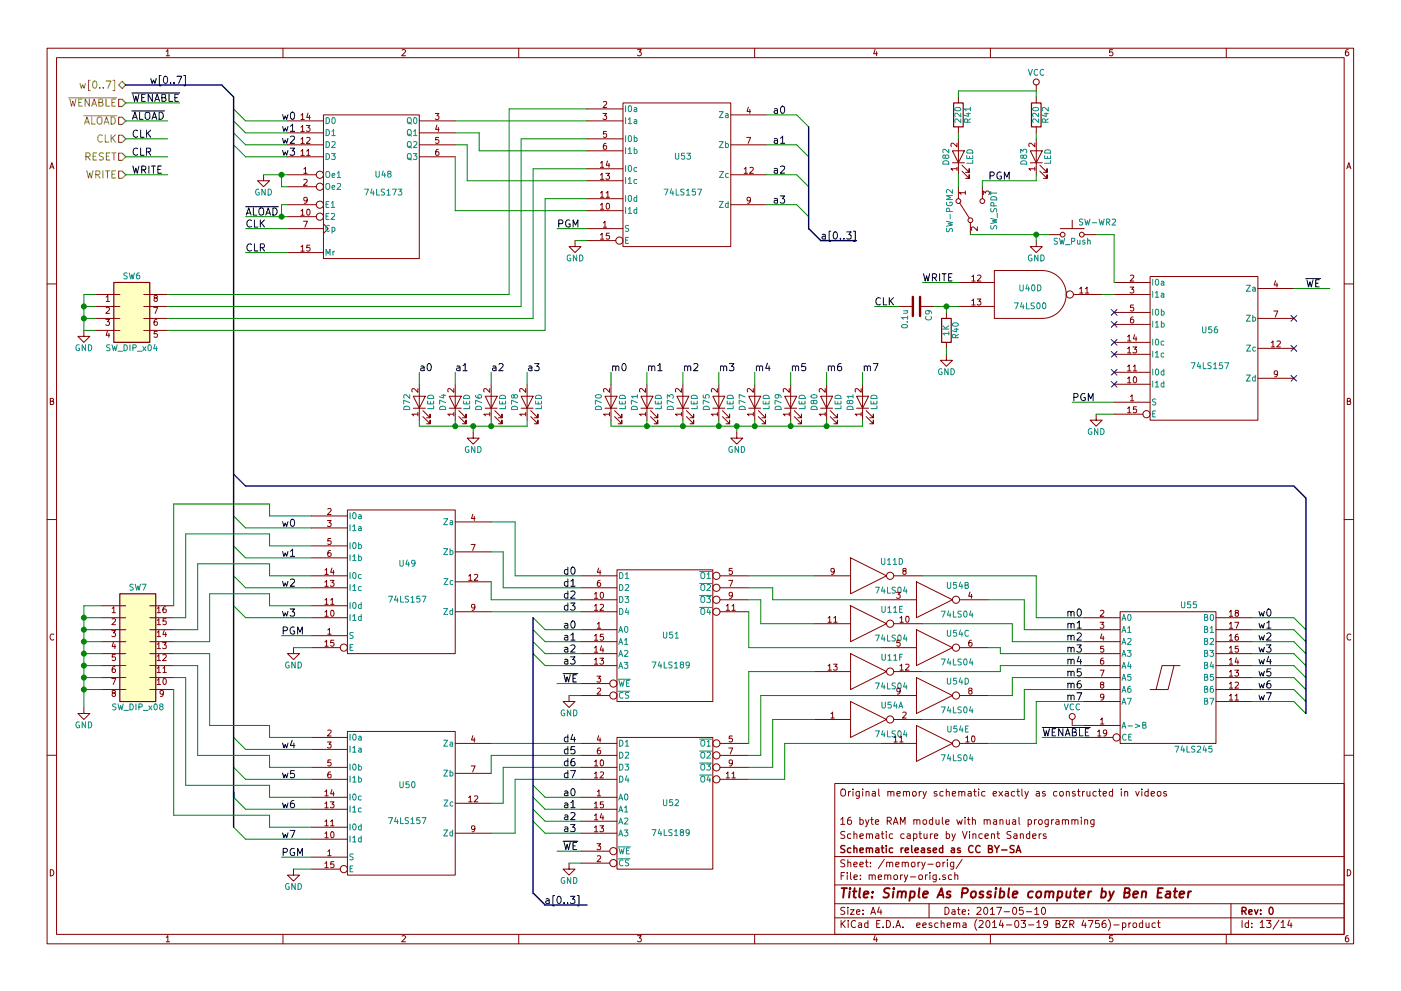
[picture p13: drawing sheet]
EESchema Schematic File Version 2
LIBS:power
LIBS:device
LIBS:transistors
LIBS:conn
LIBS:linear
LIBS:regul
LIBS:74xx
LIBS:cmos4000
LIBS:adc-dac
LIBS:memory
LIBS:xilinx
LIBS:microcontrollers
LIBS:dsp
LIBS:microchip
LIBS:analog_switches
LIBS:motorola
LIBS:texas
LIBS:intel
LIBS:audio
LIBS:interface
LIBS:digital-audio
LIBS:philips
LIBS:display
LIBS:cypress
LIBS:siliconi
LIBS:opto
LIBS:atmel
LIBS:contrib
LIBS:valves
LIBS:switches
LIBS:74xxx
LIBS:28c16
LIBS:sap-be-cache
EELAYER 24 0
EELAYER END
$Descr A4 11693 8268
encoding utf-8
Sheet 13 14
Title "Simple As Possible computer by Ben Eater"
Date "2017-05-10"
Rev "0"
Comp "Schematic released as CC BY-SA"
Comment1 "Schematic capture by Vincent Sanders"
Comment2 "16 byte RAM module with manual programming"
Comment3 ""
Comment4 "Original memory schematic exactly as constructed in videos"
$EndDescr
$Comp
L 74LS04 U11
U 4 1
P 7250 4800
F 0 "U11" H 7445 4915 50  0000 C CNN
F 1 "74LS04" H 7440 4675 50  0000 C CNN
F 2 "Housings_DIP:DIP-14_W7.62mm_LongPads" H 7250 4800 50  0001 C CNN
F 3 "" H 7250 4800 50  0000 C CNN
	4    7250 4800
	1    0    0    -1  
$EndComp
$Comp
L 74LS04 U54
U 2 1
P 7800 5000
F 0 "U54" H 7995 5115 50  0000 C CNN
F 1 "74LS04" H 7990 4875 50  0000 C CNN
F 2 "Housings_DIP:DIP-14_W7.62mm_LongPads" H 7800 5000 50  0001 C CNN
F 3 "" H 7800 5000 50  0000 C CNN
	2    7800 5000
	1    0    0    -1  
$EndComp
$Comp
L 74LS04 U11
U 5 1
P 7250 5200
F 0 "U11" H 7445 5315 50  0000 C CNN
F 1 "74LS04" H 7440 5075 50  0000 C CNN
F 2 "Housings_DIP:DIP-14_W7.62mm_LongPads" H 7250 5200 50  0001 C CNN
F 3 "" H 7250 5200 50  0000 C CNN
	5    7250 5200
	1    0    0    -1  
$EndComp
$Comp
L 74LS04 U54
U 3 1
P 7800 5400
F 0 "U54" H 7995 5515 50  0000 C CNN
F 1 "74LS04" H 7990 5275 50  0000 C CNN
F 2 "Housings_DIP:DIP-14_W7.62mm_LongPads" H 7800 5400 50  0001 C CNN
F 3 "" H 7800 5400 50  0000 C CNN
	3    7800 5400
	1    0    0    -1  
$EndComp
$Comp
L 74LS04 U11
U 6 1
P 7250 5600
F 0 "U11" H 7445 5715 50  0000 C CNN
F 1 "74LS04" H 7440 5475 50  0000 C CNN
F 2 "Housings_DIP:DIP-14_W7.62mm_LongPads" H 7250 5600 50  0001 C CNN
F 3 "" H 7250 5600 50  0000 C CNN
	6    7250 5600
	1    0    0    -1  
$EndComp
$Comp
L 74LS04 U54
U 4 1
P 7800 5800
F 0 "U54" H 7995 5915 50  0000 C CNN
F 1 "74LS04" H 7990 5675 50  0000 C CNN
F 2 "Housings_DIP:DIP-14_W7.62mm_LongPads" H 7800 5800 50  0001 C CNN
F 3 "" H 7800 5800 50  0000 C CNN
	4    7800 5800
	1    0    0    -1  
$EndComp
$Comp
L 74LS189 U51
U 1 1
P 5550 5300
F 0 "U51" H 5600 5300 50  0000 C CNN
F 1 "74LS189" H 5600 5050 50  0000 C CNN
F 2 "Housings_DIP:DIP-16_W7.62mm_LongPads" H 5550 5300 50  0001 C CNN
F 3 "" H 5550 5300 50  0000 C CNN
	1    5550 5300
	1    0    0    -1  
$EndComp
$Comp
L 74LS04 U54
U 1 1
P 7250 6000
F 0 "U54" H 7445 6115 50  0000 C CNN
F 1 "74LS04" H 7440 5875 50  0000 C CNN
F 2 "Housings_DIP:DIP-14_W7.62mm_LongPads" H 7250 6000 50  0001 C CNN
F 3 "" H 7250 6000 50  0000 C CNN
	1    7250 6000
	1    0    0    -1  
$EndComp
$Comp
L 74LS04 U54
U 5 1
P 7800 6200
F 0 "U54" H 7995 6315 50  0000 C CNN
F 1 "74LS04" H 7990 6075 50  0000 C CNN
F 2 "Housings_DIP:DIP-14_W7.62mm_LongPads" H 7800 6200 50  0001 C CNN
F 3 "" H 7800 6200 50  0000 C CNN
	5    7800 6200
	1    0    0    -1  
$EndComp
$Comp
L 74LS245 U55
U 1 1
P 9750 5650
F 0 "U55" H 9850 6225 50  0000 L BNN
F 1 "74LS245" H 9800 5075 50  0000 L TNN
F 2 "Housings_DIP:DIP-20_W7.62mm_LongPads" H 9750 5650 50  0001 C CNN
F 3 "" H 9750 5650 50  0000 C CNN
	1    9750 5650
	1    0    0    -1  
$EndComp
$Comp
L VCC #PWR103
U 1 1
P 8950 6050
F 0 "#PWR103" H 8950 5900 50  0001 C CNN
F 1 "VCC" H 8950 6200 50  0000 C CNN
F 2 "" H 8950 6050 50  0000 C CNN
F 3 "" H 8950 6050 50  0000 C CNN
	1    8950 6050
	1    0    0    -1  
$EndComp
Entry Wire Line
	10800 5150 10900 5250
Entry Wire Line
	10800 5250 10900 5350
Entry Wire Line
	10800 5350 10900 5450
Entry Wire Line
	10800 5450 10900 5550
Entry Wire Line
	10800 5550 10900 5650
Entry Wire Line
	10800 5650 10900 5750
Entry Wire Line
	10800 5750 10900 5850
Entry Wire Line
	10800 5850 10900 5950
Text HLabel 1050 700  0    60   3State ~ 0
w[0..7]
Text Label 10500 5150 0    60   ~ 0
w0
Text Label 10500 5250 0    60   ~ 0
w1
Text Label 10500 5350 0    60   ~ 0
w2
Text Label 10500 5450 0    60   ~ 0
w3
Text Label 10500 5550 0    60   ~ 0
w4
Text Label 10500 5650 0    60   ~ 0
w5
Text Label 10500 5750 0    60   ~ 0
w6
Text Label 10500 5850 0    60   ~ 0
w7
$Comp
L 74LS173 U48
U 1 1
P 3100 1550
F 0 "U48" H 3200 1650 50  0000 C CNN
F 1 "74LS173" H 3200 1500 50  0000 C CNN
F 2 "Housings_DIP:DIP-16_W7.62mm_LongPads" H 3100 1550 50  0001 C CNN
F 3 "" H 3100 1550 50  0000 C CNN
	1    3100 1550
	1    0    0    -1  
$EndComp
Text Label 8700 6150 0    60   ~ 0
~WENABLE
$Comp
L 74LS157 U53
U 1 1
P 5650 1450
F 0 "U53" H 5700 1600 50  0000 C CNN
F 1 "74LS157" H 5700 1300 50  0000 C CNN
F 2 "Housings_DIP:DIP-16_W7.62mm_LongPads" H 5650 1450 50  0001 C CNN
F 3 "" H 5650 1450 50  0000 C CNN
	1    5650 1450
	1    0    0    -1  
$EndComp
$Comp
L SW_DIP_x04 SW6
U 1 1
P 1100 2650
F 0 "SW6" H 1100 3000 50  0000 C CNN
F 1 "SW_DIP_x04" H 1100 2400 50  0000 C CNN
F 2 "Buttons_Switches_THT:SW_DIP_x4_Slide" H 1100 2650 50  0001 C CNN
F 3 "" H 1100 2650 50  0000 C CNN
	1    1100 2650
	1    0    0    -1  
$EndComp
$Comp
L SW_SPDT SW-PGM2
U 1 1
P 8100 1750
F 0 "SW-PGM2" H 8100 1920 50  0000 C CNN
F 1 "SW_SPDT" H 8100 1550 50  0000 C CNN
F 2 "Buttons_Switches_THT:SW_Micro_SPST" H 8100 1750 50  0001 C CNN
F 3 "" H 8100 1750 50  0000 C CNN
	1    8100 1750
	0    -1   -1   0   
$EndComp
$Comp
L GND #PWR102
U 1 1
P 8650 2000
F 0 "#PWR102" H 8650 1750 50  0001 C CNN
F 1 "GND" H 8650 1850 50  0000 C CNN
F 2 "" H 8650 2000 50  0000 C CNN
F 3 "" H 8650 2000 50  0000 C CNN
	1    8650 2000
	1    0    0    -1  
$EndComp
$Comp
L LED D82
U 1 1
P 8000 1300
F 0 "D82" H 8000 1400 50  0000 C CNN
F 1 "LED" H 8000 1200 50  0000 C CNN
F 2 "LEDs:LED-5MM" H 8000 1300 50  0001 C CNN
F 3 "" H 8000 1300 50  0000 C CNN
	1    8000 1300
	0    -1   -1   0   
$EndComp
$Comp
L LED D83
U 1 1
P 8650 1300
F 0 "D83" H 8650 1400 50  0000 C CNN
F 1 "LED" H 8650 1200 50  0000 C CNN
F 2 "LEDs:LED-5MM" H 8650 1300 50  0001 C CNN
F 3 "" H 8650 1300 50  0000 C CNN
	1    8650 1300
	0    -1   -1   0   
$EndComp
$Comp
L R R41
U 1 1
P 8000 950
F 0 "R41" V 8080 950 50  0000 C CNN
F 1 "220" V 8000 950 50  0000 C CNN
F 2 "Resistors_THT:Resistor_Horizontal_RM7mm" V 7930 950 50  0001 C CNN
F 3 "" H 8000 950 50  0000 C CNN
	1    8000 950 
	1    0    0    -1  
$EndComp
$Comp
L R R42
U 1 1
P 8650 950
F 0 "R42" V 8730 950 50  0000 C CNN
F 1 "220" V 8650 950 50  0000 C CNN
F 2 "Resistors_THT:Resistor_Horizontal_RM7mm" V 8580 950 50  0001 C CNN
F 3 "" H 8650 950 50  0000 C CNN
	1    8650 950 
	1    0    0    -1  
$EndComp
Text Label 6450 950  0    60   ~ 0
a0
Text Label 6450 1200 0    60   ~ 0
a1
Text Label 6450 1450 0    60   ~ 0
a2
Text Label 6450 1700 0    60   ~ 0
a3
Text Label 4700 5250 0    60   ~ 0
a0
Text Label 4700 5350 0    60   ~ 0
a1
Text Label 4700 5450 0    60   ~ 0
a2
Text Label 4700 5550 0    60   ~ 0
a3
Text Label 4700 6650 0    60   ~ 0
a0
Text Label 4700 6750 0    60   ~ 0
a1
Text Label 4700 6850 0    60   ~ 0
a2
Text Label 4700 6950 0    60   ~ 0
a3
$Comp
L GND #PWR90
U 1 1
P 700 2750
F 0 "#PWR90" H 700 2500 50  0001 C CNN
F 1 "GND" H 700 2600 50  0000 C CNN
F 2 "" H 700 2750 50  0000 C CNN
F 3 "" H 700 2750 50  0000 C CNN
	1    700  2750
	1    0    0    -1  
$EndComp
$Comp
L GND #PWR97
U 1 1
P 4800 2000
F 0 "#PWR97" H 4800 1750 50  0001 C CNN
F 1 "GND" H 4800 1850 50  0000 C CNN
F 2 "" H 4800 2000 50  0000 C CNN
F 3 "" H 4800 2000 50  0000 C CNN
	1    4800 2000
	1    0    0    -1  
$EndComp
Text Label 2050 1900 0    60   ~ 0
CLK
Text HLabel 1050 1150 0    60   Input ~ 0
CLK
Text Label 1100 1150 0    60   ~ 0
CLK
Text Label 2050 1800 0    60   ~ 0
~ALOAD
Text HLabel 1050 1000 0    60   Input ~ 0
~ALOAD
Text Label 1100 1000 0    60   ~ 0
~ALOAD
$Comp
L GND #PWR92
U 1 1
P 2200 1450
F 0 "#PWR92" H 2200 1200 50  0001 C CNN
F 1 "GND" H 2200 1300 50  0000 C CNN
F 2 "" H 2200 1450 50  0000 C CNN
F 3 "" H 2200 1450 50  0000 C CNN
	1    2200 1450
	1    0    0    -1  
$EndComp
Text Label 2350 1000 0    60   ~ 0
w0
Text Label 2350 1100 0    60   ~ 0
w1
Text Label 2350 1200 0    60   ~ 0
w2
Text Label 2350 1300 0    60   ~ 0
w3
Text Label 4700 4800 0    60   ~ 0
d0
Text Label 4700 4900 0    60   ~ 0
d1
Text Label 4700 5000 0    60   ~ 0
d2
Text Label 4700 5100 0    60   ~ 0
d3
Text Label 4700 6200 0    60   ~ 0
d4
Text Label 4700 6300 0    60   ~ 0
d5
Text Label 4700 6400 0    60   ~ 0
d6
Text Label 4700 6500 0    60   ~ 0
d7
Text Label 2050 2100 0    60   ~ 0
CLR
Text Label 1100 1300 0    60   ~ 0
CLR
Entry Wire Line
	6650 950  6750 1050
Entry Wire Line
	6650 1200 6750 1300
Entry Wire Line
	6650 1450 6750 1550
Entry Wire Line
	6650 1700 6750 1800
Text Label 6850 2000 0    60   ~ 0
a[0..3]
Text Label 1250 700  0    60   ~ 0
w[0..7]
Entry Bus Bus
	6750 1900 6850 2000
$Comp
L LED D72
U 1 1
P 3500 3350
F 0 "D72" H 3500 3450 50  0000 C CNN
F 1 "LED" H 3500 3250 50  0000 C CNN
F 2 "LEDs:LED-5MM" H 3500 3350 50  0001 C CNN
F 3 "" H 3500 3350 50  0000 C CNN
	1    3500 3350
	0    -1   -1   0   
$EndComp
$Comp
L LED D74
U 1 1
P 3800 3350
F 0 "D74" H 3800 3450 50  0000 C CNN
F 1 "LED" H 3800 3250 50  0000 C CNN
F 2 "LEDs:LED-5MM" H 3800 3350 50  0001 C CNN
F 3 "" H 3800 3350 50  0000 C CNN
	1    3800 3350
	0    -1   -1   0   
$EndComp
$Comp
L LED D76
U 1 1
P 4100 3350
F 0 "D76" H 4100 3450 50  0000 C CNN
F 1 "LED" H 4100 3250 50  0000 C CNN
F 2 "LEDs:LED-5MM" H 4100 3350 50  0001 C CNN
F 3 "" H 4100 3350 50  0000 C CNN
	1    4100 3350
	0    -1   -1   0   
$EndComp
$Comp
L LED D78
U 1 1
P 4400 3350
F 0 "D78" H 4400 3450 50  0000 C CNN
F 1 "LED" H 4400 3250 50  0000 C CNN
F 2 "LEDs:LED-5MM" H 4400 3350 50  0001 C CNN
F 3 "" H 4400 3350 50  0000 C CNN
	1    4400 3350
	0    -1   -1   0   
$EndComp
$Comp
L GND #PWR98
U 1 1
P 3950 3600
F 0 "#PWR98" H 3950 3350 50  0001 C CNN
F 1 "GND" H 3950 3450 50  0000 C CNN
F 2 "" H 3950 3600 50  0000 C CNN
F 3 "" H 3950 3600 50  0000 C CNN
	1    3950 3600
	1    0    0    -1  
$EndComp
Text Label 3500 3100 0    60   ~ 0
a0
Text Label 3800 3100 0    60   ~ 0
a1
Text Label 4100 3100 0    60   ~ 0
a2
Text Label 4400 3100 0    60   ~ 0
a3
Text HLabel 1050 850  0    60   Input ~ 0
~WENABLE
Text Label 1100 850  0    60   ~ 0
~WENABLE
$Comp
L 74LS157 U49
U 1 1
P 3350 4850
F 0 "U49" H 3400 5000 50  0000 C CNN
F 1 "74LS157" H 3400 4700 50  0000 C CNN
F 2 "Housings_DIP:DIP-16_W7.62mm_LongPads" H 3350 4850 50  0001 C CNN
F 3 "" H 3350 4850 50  0000 C CNN
	1    3350 4850
	1    0    0    -1  
$EndComp
$Comp
L 74LS157 U50
U 1 1
P 3350 6700
F 0 "U50" H 3400 6850 50  0000 C CNN
F 1 "74LS157" H 3400 6550 50  0000 C CNN
F 2 "Housings_DIP:DIP-16_W7.62mm_LongPads" H 3350 6700 50  0001 C CNN
F 3 "" H 3350 6700 50  0000 C CNN
	1    3350 6700
	1    0    0    -1  
$EndComp
Entry Wire Line
	1950 4300 2050 4400
Entry Wire Line
	1950 4550 2050 4650
Entry Wire Line
	1950 4800 2050 4900
Entry Wire Line
	1950 5050 2050 5150
Entry Wire Line
	1950 6150 2050 6250
Entry Wire Line
	1950 6400 2050 6500
Entry Wire Line
	1950 6650 2050 6750
Entry Wire Line
	1950 6900 2050 7000
Text Label 2350 4400 0    60   ~ 0
w0
Text Label 2350 4650 0    60   ~ 0
w1
Text Label 2350 4900 0    60   ~ 0
w2
Text Label 2350 5150 0    60   ~ 0
w3
Text Label 2350 6250 0    60   ~ 0
w4
Text Label 2350 6500 0    60   ~ 0
w5
Text Label 2350 6750 0    60   ~ 0
w6
Text Label 2350 7000 0    60   ~ 0
w7
$Comp
L SW_DIP_x08 SW7
U 1 1
P 1150 5450
F 0 "SW7" H 1150 6000 50  0000 C CNN
F 1 "SW_DIP_x08" H 1150 5000 50  0000 C CNN
F 2 "Buttons_Switches_THT:SW_DIP_x8_Slide" H 1150 5450 50  0001 C CNN
F 3 "" H 1150 5450 50  0000 C CNN
	1    1150 5450
	1    0    0    -1  
$EndComp
$Comp
L GND #PWR91
U 1 1
P 700 5900
F 0 "#PWR91" H 700 5650 50  0001 C CNN
F 1 "GND" H 700 5750 50  0000 C CNN
F 2 "" H 700 5900 50  0000 C CNN
F 3 "" H 700 5900 50  0000 C CNN
	1    700  5900
	1    0    0    -1  
$EndComp
$Comp
L GND #PWR93
U 1 1
P 2450 5400
F 0 "#PWR93" H 2450 5150 50  0001 C CNN
F 1 "GND" H 2450 5250 50  0000 C CNN
F 2 "" H 2450 5400 50  0000 C CNN
F 3 "" H 2450 5400 50  0000 C CNN
	1    2450 5400
	1    0    0    -1  
$EndComp
$Comp
L GND #PWR94
U 1 1
P 2450 7250
F 0 "#PWR94" H 2450 7000 50  0001 C CNN
F 1 "GND" H 2450 7100 50  0000 C CNN
F 2 "" H 2450 7250 50  0000 C CNN
F 3 "" H 2450 7250 50  0000 C CNN
	1    2450 7250
	1    0    0    -1  
$EndComp
Text Label 8900 5150 0    60   ~ 0
m0
Text Label 8900 5250 0    60   ~ 0
m1
Text Label 8900 5350 0    60   ~ 0
m2
Text Label 8900 5450 0    60   ~ 0
m3
Text Label 8900 5550 0    60   ~ 0
m4
Text Label 8900 5650 0    60   ~ 0
m5
Text Label 8900 5750 0    60   ~ 0
m6
Text Label 8900 5850 0    60   ~ 0
m7
Entry Wire Line
	1950 900  2050 1000
Entry Wire Line
	1950 1000 2050 1100
Entry Wire Line
	1950 1100 2050 1200
Entry Wire Line
	1950 1200 2050 1300
$Comp
L LED D70
U 1 1
P 5100 3350
F 0 "D70" H 5100 3450 50  0000 C CNN
F 1 "LED" H 5100 3250 50  0000 C CNN
F 2 "LEDs:LED-5MM" H 5100 3350 50  0001 C CNN
F 3 "" H 5100 3350 50  0000 C CNN
	1    5100 3350
	0    -1   -1   0   
$EndComp
$Comp
L LED D71
U 1 1
P 5400 3350
F 0 "D71" H 5400 3450 50  0000 C CNN
F 1 "LED" H 5400 3250 50  0000 C CNN
F 2 "LEDs:LED-5MM" H 5400 3350 50  0001 C CNN
F 3 "" H 5400 3350 50  0000 C CNN
	1    5400 3350
	0    -1   -1   0   
$EndComp
$Comp
L LED D73
U 1 1
P 5700 3350
F 0 "D73" H 5700 3450 50  0000 C CNN
F 1 "LED" H 5700 3250 50  0000 C CNN
F 2 "LEDs:LED-5MM" H 5700 3350 50  0001 C CNN
F 3 "" H 5700 3350 50  0000 C CNN
	1    5700 3350
	0    -1   -1   0   
$EndComp
$Comp
L LED D75
U 1 1
P 6000 3350
F 0 "D75" H 6000 3450 50  0000 C CNN
F 1 "LED" H 6000 3250 50  0000 C CNN
F 2 "LEDs:LED-5MM" H 6000 3350 50  0001 C CNN
F 3 "" H 6000 3350 50  0000 C CNN
	1    6000 3350
	0    -1   -1   0   
$EndComp
$Comp
L GND #PWR99
U 1 1
P 6150 3600
F 0 "#PWR99" H 6150 3350 50  0001 C CNN
F 1 "GND" H 6150 3450 50  0000 C CNN
F 2 "" H 6150 3600 50  0000 C CNN
F 3 "" H 6150 3600 50  0000 C CNN
	1    6150 3600
	1    0    0    -1  
$EndComp
Text Label 5100 3100 0    60   ~ 0
m0
Text Label 5400 3100 0    60   ~ 0
m1
Text Label 5700 3100 0    60   ~ 0
m2
Text Label 6000 3100 0    60   ~ 0
m3
$Comp
L LED D77
U 1 1
P 6300 3350
F 0 "D77" H 6300 3450 50  0000 C CNN
F 1 "LED" H 6300 3250 50  0000 C CNN
F 2 "LEDs:LED-5MM" H 6300 3350 50  0001 C CNN
F 3 "" H 6300 3350 50  0000 C CNN
	1    6300 3350
	0    -1   -1   0   
$EndComp
$Comp
L LED D79
U 1 1
P 6600 3350
F 0 "D79" H 6600 3450 50  0000 C CNN
F 1 "LED" H 6600 3250 50  0000 C CNN
F 2 "LEDs:LED-5MM" H 6600 3350 50  0001 C CNN
F 3 "" H 6600 3350 50  0000 C CNN
	1    6600 3350
	0    -1   -1   0   
$EndComp
$Comp
L LED D80
U 1 1
P 6900 3350
F 0 "D80" H 6900 3450 50  0000 C CNN
F 1 "LED" H 6900 3250 50  0000 C CNN
F 2 "LEDs:LED-5MM" H 6900 3350 50  0001 C CNN
F 3 "" H 6900 3350 50  0000 C CNN
	1    6900 3350
	0    -1   -1   0   
$EndComp
$Comp
L LED D81
U 1 1
P 7200 3350
F 0 "D81" H 7200 3450 50  0000 C CNN
F 1 "LED" H 7200 3250 50  0000 C CNN
F 2 "LEDs:LED-5MM" H 7200 3350 50  0001 C CNN
F 3 "" H 7200 3350 50  0000 C CNN
	1    7200 3350
	0    -1   -1   0   
$EndComp
Text Label 6300 3100 0    60   ~ 0
m4
Text Label 6600 3100 0    60   ~ 0
m5
Text Label 6900 3100 0    60   ~ 0
m6
Text Label 7200 3100 0    60   ~ 0
m7
$Comp
L 74LS157 U56
U 1 1
P 10050 2900
F 0 "U56" H 10100 3050 50  0000 C CNN
F 1 "74LS157" H 10100 2750 50  0000 C CNN
F 2 "Housings_DIP:DIP-16_W7.62mm_LongPads" H 10050 2900 50  0001 C CNN
F 3 "" H 10050 2900 50  0000 C CNN
	1    10050 2900
	1    0    0    -1  
$EndComp
Text Label 8250 1500 0    60   ~ 0
PGM
Text Label 4650 1900 0    60   ~ 0
PGM
Text Label 2350 7150 0    60   ~ 0
PGM
Text Label 2350 5300 0    60   ~ 0
PGM
Text Label 4700 7100 0    60   ~ 0
~WE
Text Label 4700 5700 0    60   ~ 0
~WE
$Comp
L SW_Push SW-WR2
U 1 1
P 8950 1950
F 0 "SW-WR2" H 9000 2050 50  0000 L CNN
F 1 "SW_Push" H 8950 1890 50  0000 C CNN
F 2 "Buttons_Switches_THT:SW_PUSH_6mm_h9.5mm" H 8950 2150 50  0001 C CNN
F 3 "" H 8950 2150 50  0000 C CNN
	1    8950 1950
	1    0    0    -1  
$EndComp
$Comp
L GND #PWR95
U 1 1
P 4750 5800
F 0 "#PWR95" H 4750 5550 50  0001 C CNN
F 1 "GND" H 4750 5650 50  0000 C CNN
F 2 "" H 4750 5800 50  0000 C CNN
F 3 "" H 4750 5800 50  0000 C CNN
	1    4750 5800
	1    0    0    -1  
$EndComp
$Comp
L GND #PWR96
U 1 1
P 4750 7200
F 0 "#PWR96" H 4750 6950 50  0001 C CNN
F 1 "GND" H 4750 7050 50  0000 C CNN
F 2 "" H 4750 7200 50  0000 C CNN
F 3 "" H 4750 7200 50  0000 C CNN
	1    4750 7200
	1    0    0    -1  
$EndComp
Text HLabel 1050 1450 0    60   Input ~ 0
WRITE
Text Label 1100 1450 0    60   ~ 0
WRITE
Text Label 10900 2400 0    60   ~ 0
~WE
$Comp
L GND #PWR104
U 1 1
P 9150 3450
F 0 "#PWR104" H 9150 3200 50  0001 C CNN
F 1 "GND" H 9150 3300 50  0000 C CNN
F 2 "" H 9150 3450 50  0000 C CNN
F 3 "" H 9150 3450 50  0000 C CNN
	1    9150 3450
	1    0    0    -1  
$EndComp
Text Label 7700 2350 0    60   ~ 0
WRITE
Text Label 7300 2550 0    60   ~ 0
CLK
Text Label 8950 3350 0    60   ~ 0
PGM
NoConn ~ 9300 2600
NoConn ~ 9300 2700
NoConn ~ 9300 2850
NoConn ~ 9300 2950
NoConn ~ 9300 3100
NoConn ~ 9300 3200
NoConn ~ 10800 2650
NoConn ~ 10800 2900
NoConn ~ 10800 3150
$Comp
L GND #PWR100
U 1 1
P 7900 2950
F 0 "#PWR100" H 7900 2700 50  0001 C CNN
F 1 "GND" H 7900 2800 50  0000 C CNN
F 2 "" H 7900 2950 50  0000 C CNN
F 3 "" H 7900 2950 50  0000 C CNN
	1    7900 2950
	1    0    0    -1  
$EndComp
$Comp
L R R40
U 1 1
P 7900 2750
F 0 "R40" V 7980 2750 50  0000 C CNN
F 1 "1K" V 7900 2750 50  0000 C CNN
F 2 "Resistors_THT:Resistor_Horizontal_RM7mm" V 7830 2750 50  0001 C CNN
F 3 "" H 7900 2750 50  0000 C CNN
	1    7900 2750
	1    0    0    -1  
$EndComp
$Comp
L C C9
U 1 1
P 7650 2550
F 0 "C9" H 7675 2650 50  0000 L CNN
F 1 "0.1u" H 7675 2450 50  0000 L CNN
F 2 "Capacitors_THT:C_Disc_D6_P5" H 7688 2400 50  0001 C CNN
F 3 "" H 7650 2550 50  0000 C CNN
	1    7650 2550
	0    1    1    0   
$EndComp
$Comp
L 74LS00 U40
U 4 1
P 8600 2450
F 0 "U40" H 8600 2500 50  0000 C CNN
F 1 "74LS00" H 8600 2350 50  0000 C CNN
F 2 "Housings_DIP:DIP-14_W7.62mm_LongPads" H 8600 2450 50  0001 C CNN
F 3 "" H 8600 2450 50  0000 C CNN
	4    8600 2450
	1    0    0    -1  
$EndComp
Text HLabel 1050 1300 0    60   Input ~ 0
RESET
$Comp
L VCC #PWR101
U 1 1
P 8650 750
F 0 "#PWR101" H 8650 600 50  0001 C CNN
F 1 "VCC" H 8650 900 50  0000 C CNN
F 2 "" H 8650 750 50  0000 C CNN
F 3 "" H 8650 750 50  0000 C CNN
	1    8650 750 
	1    0    0    -1  
$EndComp
Entry Bus Bus
	1850 700  1950 800 
$Comp
L 74LS189 U52
U 1 1
P 5550 6700
F 0 "U52" H 5600 6700 50  0000 C CNN
F 1 "74LS189" H 5600 6450 50  0000 C CNN
F 2 "Housings_DIP:DIP-16_W7.62mm_LongPads" H 5550 6700 50  0001 C CNN
F 3 "" H 5550 6700 50  0000 C CNN
	1    5550 6700
	1    0    0    -1  
$EndComp
Entry Wire Line
	4450 5150 4550 5250
Entry Wire Line
	4450 5250 4550 5350
Entry Wire Line
	4450 5350 4550 5450
Entry Wire Line
	4450 5450 4550 5550
Entry Wire Line
	4450 6550 4550 6650
Entry Wire Line
	4450 6650 4550 6750
Entry Wire Line
	4450 6750 4550 6850
Entry Wire Line
	4450 6850 4550 6950
Text Label 4850 7550 2    60   ~ 0
a[0..3]
Entry Bus Bus
	4450 7450 4550 7550
Wire Wire Line
	8950 6050 9050 6050
Wire Wire Line
	10450 5150 10800 5150
Wire Wire Line
	10450 5250 10800 5250
Wire Wire Line
	10450 5350 10800 5350
Wire Wire Line
	10450 5450 10800 5450
Wire Wire Line
	10450 5550 10800 5550
Wire Wire Line
	10450 5650 10800 5650
Wire Wire Line
	10450 5750 10800 5750
Wire Wire Line
	10450 5850 10800 5850
Wire Wire Line
	3800 1000 4900 1000
Wire Wire Line
	6400 950  6650 950 
Wire Wire Line
	6650 1200 6400 1200
Wire Wire Line
	6650 1450 6400 1450
Wire Wire Line
	6650 1700 6400 1700
Wire Wire Line
	700  2750 800  2750
Wire Wire Line
	700  2650 800  2650
Wire Wire Line
	700  2450 700  2750
Wire Wire Line
	800  2550 700  2550
Connection ~ 700  2650
Wire Wire Line
	800  2450 700  2450
Connection ~ 700  2550
Wire Wire Line
	8000 1150 8000 1100
Wire Wire Line
	8650 1100 8650 1150
Wire Wire Line
	4900 2000 4800 2000
Wire Wire Line
	1050 1150 1400 1150
Wire Wire Line
	2350 1800 2350 1700
Wire Wire Line
	2050 1800 2400 1800
Wire Wire Line
	1050 1000 1400 1000
Wire Wire Line
	2200 1450 2400 1450
Wire Wire Line
	2050 1000 2400 1000
Wire Wire Line
	2050 1100 2400 1100
Wire Wire Line
	2050 1200 2400 1200
Wire Wire Line
	2050 1300 2400 1300
Wire Wire Line
	4550 5250 4850 5250
Wire Wire Line
	4550 5350 4850 5350
Wire Wire Line
	4550 5450 4850 5450
Wire Wire Line
	4550 5550 4850 5550
Wire Wire Line
	4550 6650 4850 6650
Wire Wire Line
	4550 6750 4850 6750
Wire Wire Line
	4550 6850 4850 6850
Wire Wire Line
	4550 6950 4850 6950
Wire Wire Line
	4100 5100 4850 5100
Wire Wire Line
	4100 6200 4850 6200
Wire Wire Line
	1050 1300 1400 1300
Wire Bus Line
	6750 1050 6750 1900
Wire Bus Line
	6850 2000 7150 2000
Wire Wire Line
	3500 3500 3500 3550
Wire Wire Line
	3500 3550 4400 3550
Wire Wire Line
	4400 3550 4400 3500
Wire Wire Line
	3950 3600 3950 3550
Connection ~ 3950 3550
Wire Wire Line
	3800 3500 3800 3550
Connection ~ 3800 3550
Wire Wire Line
	4100 3500 4100 3550
Connection ~ 4100 3550
Wire Wire Line
	3500 3200 3500 3100
Wire Wire Line
	3800 3100 3800 3200
Wire Wire Line
	4100 3100 4100 3200
Wire Wire Line
	4400 3100 4400 3200
Wire Wire Line
	1050 850  1500 850 
Wire Bus Line
	1950 800  1950 6650
Wire Wire Line
	2050 7000 2600 7000
Wire Wire Line
	2050 6750 2600 6750
Wire Wire Line
	2050 6500 2600 6500
Wire Wire Line
	2050 6250 2600 6250
Wire Wire Line
	2050 5150 2600 5150
Wire Wire Line
	2050 4900 2600 4900
Wire Wire Line
	2050 4650 2600 4650
Wire Wire Line
	2050 4400 2600 4400
Wire Wire Line
	700  5050 700  5900
Wire Wire Line
	700  5050 850  5050
Wire Wire Line
	850  5750 700  5750
Connection ~ 700  5750
Wire Wire Line
	850  5150 700  5150
Connection ~ 700  5150
Wire Wire Line
	850  5250 700  5250
Connection ~ 700  5250
Wire Wire Line
	850  5350 700  5350
Connection ~ 700  5350
Wire Wire Line
	850  5450 700  5450
Connection ~ 700  5450
Wire Wire Line
	850  5550 700  5550
Connection ~ 700  5550
Wire Wire Line
	850  5650 700  5650
Connection ~ 700  5650
Wire Wire Line
	2450 7250 2600 7250
Wire Wire Line
	2600 5400 2450 5400
Wire Wire Line
	5100 3500 5100 3550
Wire Wire Line
	5100 3550 7200 3550
Wire Wire Line
	6000 3550 6000 3500
Wire Wire Line
	5400 3500 5400 3550
Connection ~ 5400 3550
Wire Wire Line
	5700 3500 5700 3550
Connection ~ 5700 3550
Wire Wire Line
	5100 3200 5100 3100
Wire Wire Line
	5400 3100 5400 3200
Wire Wire Line
	5700 3100 5700 3200
Wire Wire Line
	6000 3100 6000 3200
Wire Wire Line
	6300 3500 6300 3550
Wire Wire Line
	7200 3550 7200 3500
Wire Wire Line
	6600 3500 6600 3550
Wire Wire Line
	6900 3500 6900 3550
Wire Wire Line
	6300 3200 6300 3100
Wire Wire Line
	6600 3100 6600 3200
Wire Wire Line
	6900 3100 6900 3200
Wire Wire Line
	7200 3100 7200 3200
Connection ~ 6000 3550
Connection ~ 6900 3550
Connection ~ 6600 3550
Connection ~ 6300 3550
Wire Wire Line
	1450 5650 1550 5650
Wire Wire Line
	1450 5550 1650 5550
Wire Wire Line
	1450 5450 1750 5450
Wire Wire Line
	1450 5150 1550 5150
Wire Wire Line
	1450 5250 1650 5250
Wire Wire Line
	1450 5350 1750 5350
Wire Wire Line
	4900 1900 4650 1900
Wire Wire Line
	2600 5300 2350 5300
Wire Wire Line
	2350 7150 2600 7150
Wire Wire Line
	2050 1900 2400 1900
Wire Wire Line
	2050 2100 2400 2100
Wire Wire Line
	4850 5700 4650 5700
Wire Wire Line
	4650 7100 4850 7100
Wire Wire Line
	4750 5800 4850 5800
Wire Wire Line
	4750 7200 4850 7200
Wire Wire Line
	1050 1450 1400 1450
Wire Wire Line
	10800 2400 11100 2400
Wire Wire Line
	9150 3450 9300 3450
Wire Wire Line
	8000 2350 7700 2350
Wire Wire Line
	9300 3350 8950 3350
Wire Wire Line
	7800 2550 8000 2550
Connection ~ 7900 2550
Wire Wire Line
	7900 2950 7900 2900
Wire Wire Line
	7900 2600 7900 2550
Wire Wire Line
	9300 2450 9200 2450
Wire Wire Line
	7300 2550 7500 2550
Wire Bus Line
	1050 700  1850 700 
Wire Wire Line
	4900 900  4250 900 
Wire Wire Line
	1400 2450 4250 2450
Wire Wire Line
	1400 2550 4350 2550
Wire Wire Line
	4350 1150 4900 1150
Wire Wire Line
	4900 1400 4450 1400
Wire Wire Line
	1400 2650 4450 2650
Wire Wire Line
	1400 2750 4550 2750
Wire Wire Line
	4550 1650 4900 1650
Wire Wire Line
	6450 5000 7350 5000
Wire Wire Line
	6350 5200 6800 5200
Wire Wire Line
	6350 5800 7350 5800
Wire Bus Line
	1950 6900 1950 6600
Wire Wire Line
	6250 5400 7350 5400
Wire Wire Line
	6550 6200 7350 6200
Wire Wire Line
	6250 6200 6250 5600
Wire Wire Line
	6250 5600 6800 5600
Wire Wire Line
	6250 6300 6350 6300
Wire Wire Line
	6350 6300 6350 5800
Wire Wire Line
	6250 6400 6450 6400
Wire Wire Line
	6450 6400 6450 6000
Wire Wire Line
	6450 6000 6800 6000
Wire Wire Line
	6250 6500 6550 6500
Wire Wire Line
	6550 6500 6550 6200
Wire Wire Line
	6250 4800 6800 4800
Wire Wire Line
	1450 6800 1450 5750
Wire Wire Line
	4100 6450 4100 6300
Wire Wire Line
	4100 6300 4850 6300
Wire Wire Line
	4100 6700 4200 6700
Wire Wire Line
	4200 6700 4200 6400
Wire Wire Line
	4200 6400 4850 6400
Wire Wire Line
	4100 6950 4300 6950
Wire Wire Line
	4300 6950 4300 6500
Wire Wire Line
	4300 6500 4850 6500
Wire Wire Line
	1750 5450 1750 6050
Wire Wire Line
	1650 5550 1650 6300
Wire Wire Line
	1550 5650 1550 6550
Wire Bus Line
	4450 5150 4450 7450
Wire Bus Line
	4550 7550 4900 7550
Wire Wire Line
	4550 2750 4550 1650
Wire Wire Line
	4450 2650 4450 1400
Wire Wire Line
	4350 2550 4350 1150
Wire Wire Line
	4250 2450 4250 900 
Wire Wire Line
	4000 1250 4900 1250
Wire Wire Line
	3900 1500 4900 1500
Wire Wire Line
	3800 1750 4900 1750
Wire Bus Line
	2050 4050 10800 4050
Wire Wire Line
	6250 5400 6250 5100
Wire Wire Line
	6350 5200 6350 5000
Wire Wire Line
	6350 5000 6250 5000
Wire Wire Line
	6450 5000 6450 4900
Wire Wire Line
	6450 4900 6250 4900
Wire Wire Line
	4100 5000 4850 5000
Wire Wire Line
	4200 4900 4850 4900
Wire Wire Line
	4300 4800 4850 4800
Wire Wire Line
	4100 5000 4100 4850
Wire Wire Line
	4200 4900 4200 4600
Wire Wire Line
	4200 4600 4100 4600
Wire Wire Line
	4300 4800 4300 4350
Wire Wire Line
	4300 4350 4100 4350
Wire Wire Line
	1750 5350 1750 4950
Wire Wire Line
	1650 5250 1650 4700
Wire Wire Line
	1550 5150 1550 4450
Wire Wire Line
	1450 4200 1450 5050
Wire Wire Line
	6150 3600 6150 3550
Connection ~ 6150 3550
Wire Wire Line
	2600 6150 2250 6150
Wire Wire Line
	2250 6150 2250 6050
Wire Wire Line
	2250 6050 1750 6050
Wire Wire Line
	2600 6400 2250 6400
Wire Wire Line
	2250 6400 2250 6300
Wire Wire Line
	2250 6300 1650 6300
Wire Wire Line
	2600 6650 2250 6650
Wire Wire Line
	2250 6650 2250 6550
Wire Wire Line
	2250 6550 1550 6550
Wire Wire Line
	2600 6900 2250 6900
Wire Wire Line
	2250 6900 2250 6800
Wire Wire Line
	2250 6800 1450 6800
Wire Wire Line
	2600 5050 2250 5050
Wire Wire Line
	2250 5050 2250 4950
Wire Wire Line
	2250 4950 1750 4950
Wire Wire Line
	2600 4800 2250 4800
Wire Wire Line
	2250 4800 2250 4700
Wire Wire Line
	2250 4700 1650 4700
Wire Wire Line
	2600 4550 2250 4550
Wire Wire Line
	2250 4550 2250 4450
Wire Wire Line
	2250 4450 1550 4450
Wire Wire Line
	2600 4300 2250 4300
Wire Wire Line
	2250 4300 2250 4200
Wire Wire Line
	2250 4200 1450 4200
Wire Wire Line
	2400 1550 2350 1550
Wire Wire Line
	2350 1550 2350 1450
Connection ~ 2350 1450
Connection ~ 2350 1800
Wire Wire Line
	2350 1700 2400 1700
Wire Wire Line
	3800 1750 3800 1300
Wire Wire Line
	3900 1500 3900 1200
Wire Wire Line
	3900 1200 3800 1200
Wire Wire Line
	4000 1250 4000 1100
Wire Wire Line
	4000 1100 3800 1100
Wire Wire Line
	8200 1500 8650 1500
Wire Wire Line
	9300 1950 9150 1950
Wire Wire Line
	8750 1950 8100 1950
Wire Wire Line
	8650 2000 8650 1950
Connection ~ 8650 1950
Wire Wire Line
	8650 1500 8650 1450
Wire Wire Line
	8000 800  8000 750 
Wire Wire Line
	8650 800  8650 750 
Wire Wire Line
	8200 1550 8200 1500
Wire Wire Line
	8000 1450 8000 1550
Wire Bus Line
	10900 4150 10900 5950
Entry Bus Bus
	10800 4050 10900 4150
Entry Bus Bus
	1950 3950 2050 4050
Wire Wire Line
	8650 750  8000 750 
Wire Wire Line
	9300 2350 9300 1950
Wire Wire Line
	8700 6150 9050 6150
Wire Wire Line
	9050 5850 8650 5850
Wire Wire Line
	8650 5850 8650 6200
Wire Wire Line
	8650 6200 8250 6200
Wire Wire Line
	9050 5150 8650 5150
Wire Wire Line
	8650 5150 8650 4800
Wire Wire Line
	8650 4800 7700 4800
Wire Wire Line
	9050 5750 8550 5750
Wire Wire Line
	8550 5750 8550 6000
Wire Wire Line
	8550 6000 7700 6000
Wire Wire Line
	9050 5250 8550 5250
Wire Wire Line
	8550 5250 8550 5000
Wire Wire Line
	8550 5000 8250 5000
Wire Wire Line
	9050 5650 8450 5650
Wire Wire Line
	8450 5650 8450 5800
Wire Wire Line
	8450 5800 8250 5800
Wire Wire Line
	9050 5350 8450 5350
Wire Wire Line
	8450 5350 8450 5200
Wire Wire Line
	8450 5200 7700 5200
Wire Wire Line
	9050 5550 8350 5550
Wire Wire Line
	8350 5550 8350 5600
Wire Wire Line
	8350 5600 7700 5600
Wire Wire Line
	9050 5450 8350 5450
Wire Wire Line
	8350 5450 8350 5400
Wire Wire Line
	8350 5400 8250 5400
$EndSCHEMATC
